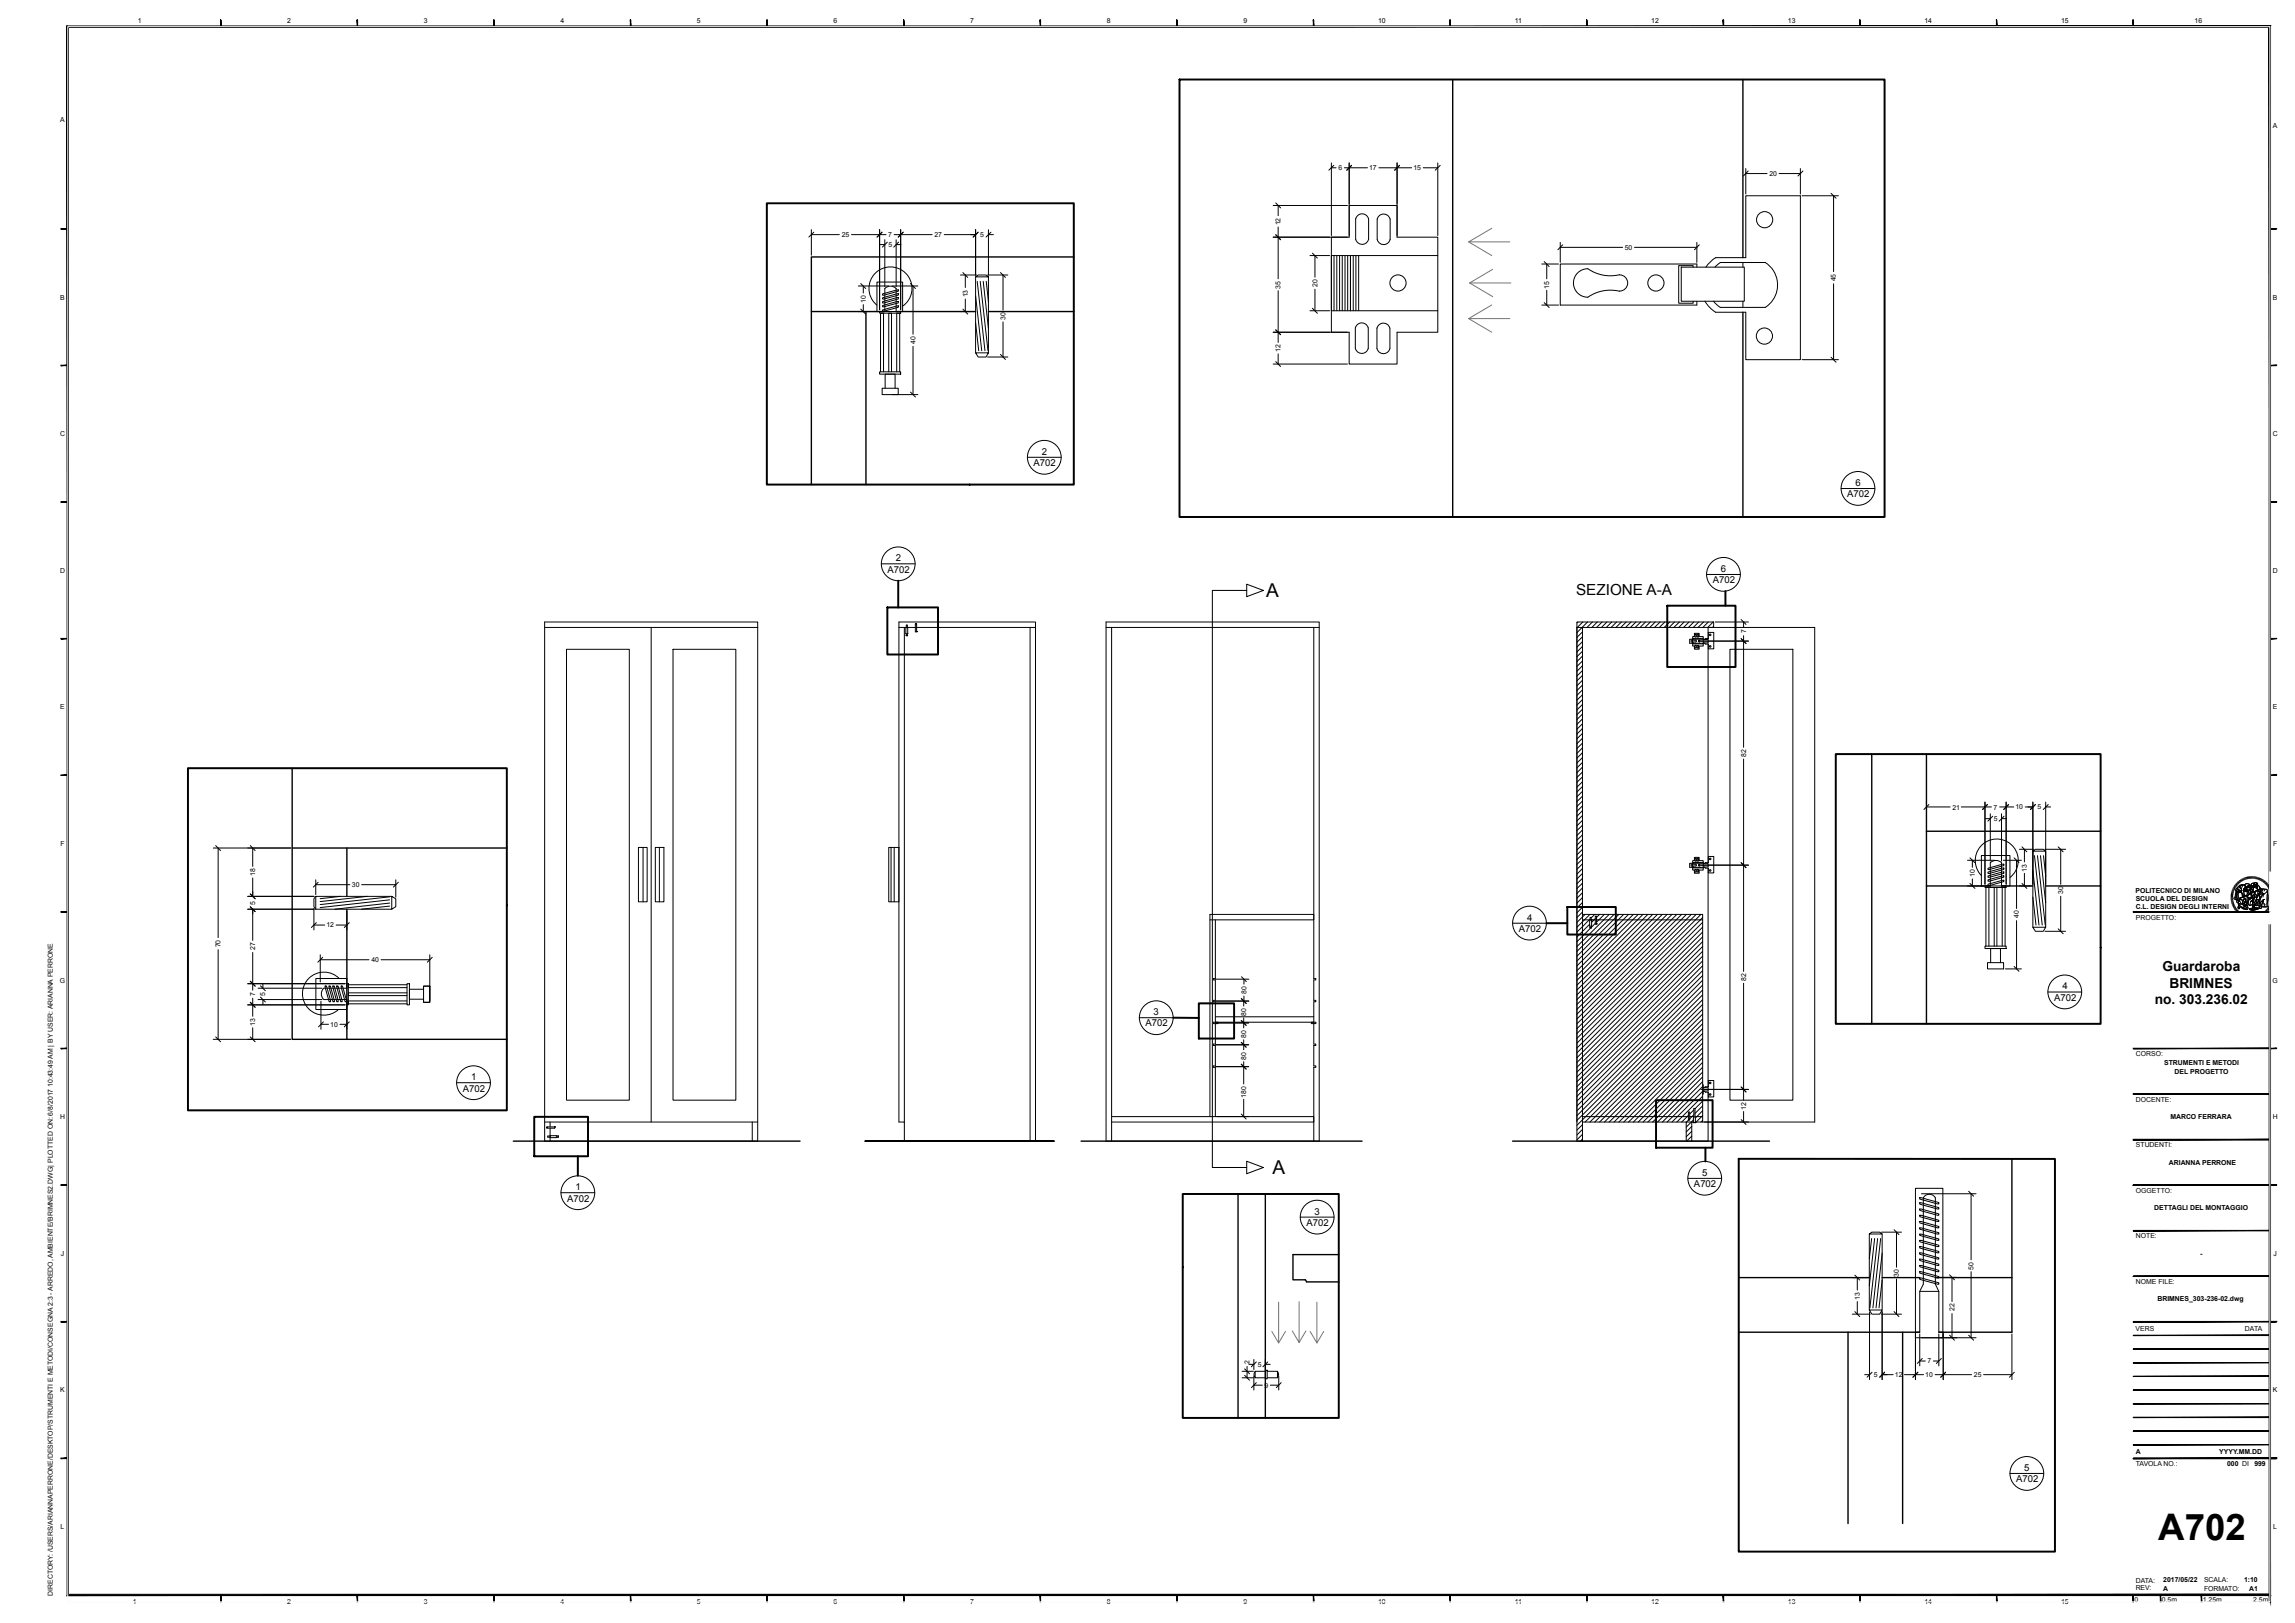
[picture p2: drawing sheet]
<svg xmlns="http://www.w3.org/2000/svg" width="840mm" height="594mm" viewBox="0 0 840 594" stroke-linecap="round" stroke-linejoin="round" font-family="sans-serif">
<defs><g id="words">
<text font-size="13.4" x="789.9" y="563.5">A702</text>
<g font-size="7">
<text x="463.4" y="218.3">A</text>
<text x="465.8" y="429.5">A</text>
</g>
<text font-size="5.6" x="576.9" y="217.7">SEZIONE A-A</text>
<g font-size="5">
<text x="791.5" y="355.5">Guardaroba</text>
<text x="794" y="361.5">BRIMNES</text>
<text x="788.7" y="367.5">no. 303.236.02</text>
</g>
<g font-size="3.5">
<text x="381.3" y="166.4">2</text>
<text x="378.3" y="170.6">A702</text>
<text x="679.1" y="177.9">6</text>
<text x="676.1" y="182">A702</text>
<text x="324.8" y="209.6">A702</text>
<text x="327.9" y="205.4">2</text>
<text x="629.9" y="209.3">6</text>
<text x="626.9" y="213.5">A702</text>
<text x="555.9" y="341.1">A702</text>
<text x="558.9" y="336.9">4</text>
<text x="754.9" y="362.1">4</text>
<text x="422.2" y="371.5">3</text>
<text x="751.8" y="366.3">A702</text>
<text x="419.2" y="375.7">A702</text>
<text x="172.5" y="395.3">1</text>
<text x="169.4" y="399.5">A702</text>
<text x="623" y="430.3">5</text>
<text x="210.7" y="435.6">1</text>
<text x="620" y="434.5">A702</text>
<text x="207.6" y="439.7">A702</text>
<text x="478.2" y="448.7">A702</text>
<text x="481.2" y="444.5">3</text>
<text x="740.9" y="538.3">5</text>
<text x="737.9" y="542.5">A702</text>
</g>
<g font-size="2.5">
<text x="50.5" y="8.6">1</text>
<text x="105.1" y="8.6">2</text>
<text x="155.1" y="8.6">3</text>
<text x="205.1" y="8.6">4</text>
<text x="255.1" y="8.6">5</text>
<text x="305.1" y="8.6">6</text>
<text x="355.1" y="8.6">7</text>
<text x="405.1" y="8.6">8</text>
<text x="455.1" y="8.6">9</text>
<text x="504.4" y="8.6">10</text>
<text x="554.5" y="8.6">11</text>
<text x="604.4" y="8.6">12</text>
<text x="654.4" y="8.6">13</text>
<text x="704.4" y="8.6">14</text>
<text x="754.4" y="8.6">15</text>
<text x="803.3" y="8.6">16</text>
<text x="22.1" y="44.7">A</text>
<text x="831.9" y="47">A</text>
<text x="489.9" y="62.3">6</text>
<text x="501.1" y="62.3">17</text>
<text x="517.3" y="62.3">15</text>
<text x="647.6" y="64.4">20</text>
<text x="468.7" y="82.5" transform="rotate(-90 468.7 82.5)">12</text>
<text x="308.1" y="86.8">25</text>
<text x="325.1" y="86.8">7</text>
<text x="342" y="86.8">27</text>
<text x="358.7" y="86.8">5</text>
<text x="325.2" y="90.4">5</text>
<text x="594.7" y="91.4">50</text>
<text x="468.7" y="105.6" transform="rotate(-90 468.7 105.6)">35</text>
<text x="482.2" y="105" transform="rotate(-90 482.2 105)">20</text>
<text x="567" y="105.6" transform="rotate(-90 567 105.6)">15</text>
<text x="672" y="103" transform="rotate(-90 672 103)">45</text>
<text x="22.1" y="109.7">B</text>
<text x="316.9" y="110.8" transform="rotate(-90 316.9 110.8)">10</text>
<text x="354.2" y="108.8" transform="rotate(-90 354.2 108.8)">13</text>
<text x="831.9" y="109.7">B</text>
<text x="368" y="117" transform="rotate(-90 368 117)">30</text>
<text x="335.1" y="125.9" transform="rotate(-90 335.1 125.9)">40</text>
<text x="468.7" y="128.9" transform="rotate(-90 468.7 128.9)">12</text>
<text x="22" y="159.7">C</text>
<text x="831.8" y="159.7">C</text>
<text x="22" y="209.7">D</text>
<text x="831.8" y="209.7">D</text>
<text x="639.1" y="231.8" transform="rotate(-90 639.1 231.8)">7</text>
<text x="22.1" y="259.7">E</text>
<text x="831.9" y="259.7">E</text>
<text x="639.1" y="277.1" transform="rotate(-90 639.1 277.1)">82</text>
<text x="714.6" y="296.3">21</text>
<text x="729.7" y="296.3">7</text>
<text x="737.7" y="296.2">10</text>
<text x="745.7" y="296.2">5</text>
<text x="729.8" y="300.5">5</text>
<text x="22.1" y="309.6">F</text>
<text x="832" y="309.6">F</text>
<text x="93.4" y="320.7" transform="rotate(-90 93.4 320.7)">18</text>
<text x="722.8" y="321" transform="rotate(-90 722.8 321)">10</text>
<text x="741.8" y="319" transform="rotate(-90 741.8 319)">13</text>
<text x="128.8" y="324.7">30</text>
<text x="755.1" y="327.3" transform="rotate(-90 755.1 327.3)">30</text>
<text x="781.6" y="326.7">POLITECNICO DI MILANO</text>
<text x="781.7" y="329.7">SCUOLA DEL DESIGN</text>
<text x="93.4" y="331.1" transform="rotate(-90 93.4 331.1)">5</text>
<text x="781.7" y="332.7">C.L. DESIGN DEGLI INTERNI</text>
<text x="119.5" y="339.4">12</text>
<text x="739" y="336.1" transform="rotate(-90 739 336.1)">40</text>
<text x="781.8" y="336.5">PROGETTO:</text>
<text x="80.7" y="346.8" transform="rotate(-90 80.7 346.8)">70</text>
<text x="93.4" y="347.7" transform="rotate(-90 93.4 347.7)">27</text>
<text x="135.9" y="352.1">40</text>
<text x="21.9" y="359.6">G</text>
<text x="639.1" y="359.1" transform="rotate(-90 639.1 359.1)">82</text>
<text x="831.8" y="359.6">G</text>
<text x="93.4" y="364.6" transform="rotate(-90 93.4 364.6)">7</text>
<text x="97.1" y="364.5" transform="rotate(-90 97.1 364.5)">5</text>
<text x="456.2" y="363.8" transform="rotate(-90 456.2 363.8)">80</text>
<text x="456.1" y="371.8" transform="rotate(-90 456.1 371.8)">80</text>
<text x="93.4" y="375.6" transform="rotate(-90 93.4 375.6)">13</text>
<text x="120.9" y="375.8">10</text>
<text x="456.1" y="379.8" transform="rotate(-90 456.1 379.8)">80</text>
<text x="456.1" y="387.8" transform="rotate(-90 456.1 387.8)">80</text>
<text x="781.8" y="386.5">CORSO:</text>
<text x="792.1" y="390">STRUMENTI E METODI</text>
<text x="796" y="393">DEL PROGETTO</text>
<text x="456.1" y="401.7" transform="rotate(-90 456.1 401.7)">180</text>
<text x="639.1" y="406.2" transform="rotate(-90 639.1 406.2)">12</text>
<text x="781.8" y="403.2">DOCENTE:</text>
<text x="22" y="409.6">H</text>
<text x="794.4" y="409.6">MARCO FERRARA</text>
<text x="831.8" y="409.6">H</text>
<text x="781.8" y="419.8">STUDENTI:</text>
<text x="793.8" y="426.3">ARIANNA PERRONE</text>
<text x="781.8" y="436.5">OGGETTO:</text>
<text x="788.5" y="442.7">DETTAGLI DEL MONTAGGIO</text>
<text x="781.8" y="453.2">NOTE:</text>
<text x="22.3" y="459.6">J</text>
<text x="805.3" y="459.6">-</text>
<text x="832.1" y="459.6">J</text>
<text x="695" y="467.3" transform="rotate(-90 695 467.3)">30</text>
<text x="722.3" y="464.6" transform="rotate(-90 722.3 464.6)">50</text>
<text x="781.8" y="469.8">NOME FILE:</text>
<text x="680.7" y="475.7" transform="rotate(-90 680.7 475.7)">13</text>
<text x="715.3" y="479.9" transform="rotate(-90 715.3 479.9)">22</text>
<text x="789.6" y="476.1">BRIMNES_303-236-02.dwg</text>
<text x="781.6" y="487.2">VERS</text>
<text x="821.7" y="487.2">DATA</text>
<text x="457.3" y="499.2" transform="rotate(-90 457.3 499.2)">2</text>
<text x="460.3" y="500.2">5</text>
<text x="685.9" y="504">5</text>
<text x="704.7" y="504">10</text>
<text x="705.5" y="499">7</text>
<text x="722.5" y="504">25</text>
<text x="22.1" y="509.6">K</text>
<text x="462.8" y="507.9">9</text>
<text x="693.5" y="504">12</text>
<text x="831.9" y="509.6">K</text>
<text x="781.8" y="532.2">A</text>
<text x="812.3" y="532.2">YYYY.MM.DD</text>
<text x="781.8" y="536.6">TAVOLA NO.:</text>
<text x="815.2" y="536.6">000 DI</text>
<text x="825.1" y="536.6">999</text>
<text x="22.2" y="559.6">L</text>
<text x="832.1" y="559.6">L</text>
<text x="781.8" y="579.2">DATA:</text>
<text x="791.8" y="579.1">2017/05/22</text>
<text x="806.7" y="579.1">SCALA:</text>
<text x="821.4" y="579.1">1:10</text>
<text x="19.3" y="584" transform="rotate(-90 19.3 584)">DIRECTORY: /USERS/ARIANNAPERRONE/DESKTOP/STRUMENTI E METODI/CONSEGNA 2:3 - ARREDO, AMBIENTE/BRIMNES2.DWG| PLOTTED ON: 6/8/2017 10:43:49 AM | BY USER: ARIANNA PERRONE</text>
<text x="48.6" y="587.1">1</text>
<text x="105.1" y="587.1">2</text>
<text x="155.1" y="587.1">3</text>
<text x="205.1" y="587.1">4</text>
<text x="255.1" y="587.1">5</text>
<text x="305.1" y="587.1">6</text>
<text x="355.1" y="587.1">7</text>
<text x="405.1" y="587.1">8</text>
<text x="455.1" y="587.1">9</text>
<text x="504.4" y="587.1">10</text>
<text x="554.5" y="587.1">11</text>
<text x="604.4" y="587.1">12</text>
<text x="654.4" y="587.1">13</text>
<text x="704.4" y="587.1">14</text>
<text x="754.4" y="587.1">15</text>
<text x="781.3" y="586.3">0</text>
<text x="781.7" y="582.1">REV:</text>
<text x="791.3" y="586.3">0.5m</text>
<text x="791.8" y="582.1">A</text>
<text x="806.3" y="586.3">1.25m</text>
<text x="806.7" y="582.1">FORMATO:</text>
<text x="823.2" y="582.1">A1</text>
<text x="824.7" y="586.3">2.5m</text>
</g>
</g></defs>
<g fill="none" stroke="#000" stroke-width=".37">
<path d="M487.3 59.6v26.6M493.8 59.6v26.6M511.3 59.6v26.6M526.2 59.6v26.6M466 75.2h27.2M466.9 74.3l1.8 1.8M467.8 75.2v3.7M487.3 61.4h1.7M488.2 60.5l-1.8 1.8M492 61.4h8.5M493.8 75.2h17.5v11.6h14.9v34.8h-14.9v11.6h-17.5v-11.6h-6.5v-34.8h6.5zM494.7 60.5l-1.8 1.8"/>
<path d="M497 78.8a2.41 2.41 0 0 1 3.9 1.3v7.5a2.43 2.43 0 0 1-2.3 1.8 2.43 2.43 0 0 1-2.4-1.8v-7.5zM504.7 61.4h12M512.3 60.5l-1.8 1.8M520.9 61.4h5.3M527.1 60.5l-1.8 1.8M639 61.7v9.3M639 63.5h7.8M639.9 62.6l-1.8 1.8M651.2 63.5h7.8M659 61.7v9.3M659.6 71.6h13.3M659.9 62.6l-1.8 1.8"/>
<path d="M670.2 70.8l1.8 1.7M671.1 71.6v27.8M297 84.1v9.3M297 85.9h10.2M297.9 85l-1.9 1.8M311.7 85.9h12.6M321.9 84.1v29.3M322.1 89.5h1.7M322.8 85l-1.8 1.8M323.8 87.7v17.2M324.8 88.6l-1.8 1.8M327.3 85.9h13.9"/>
<path d="M328 87.7v17.2M328 89.5h1.8M328.9 88.6l-1.8 1.8M329.6 84.1v29.3M330.6 85l-1.8 1.8M345.6 85.9h11.5M352.4 99.8l1.8 1.7M357.1 84.1v16.6M358 85l-1.8 1.8M361.8 85.9h1.8M361.8 84.1v16.6M362.7 85l-1.8 1.8"/>
<path d="M366.2 99.8l1.8 1.7M466 86.8h27.2M466.9 85.9l1.8 1.8M467.8 83.1v18.9M479.5 93.5h7.2M480.4 92.6l1.8 1.9M481.3 93.5v8M488.3 93.5v20.2M489.3 93.5v20.2M490.3 93.5v20.2M491.3 93.5v20.2M492.3 93.5v20.2"/>
<path d="M493.3 93.5v20.2M495.3 93.5v20.2M496.3 93.5v20.2M497.3 93.5v20.2M508.8 80.2a2.41 2.41 0 0 0-2.4-1.9 2.41 2.41 0 0 0-2.3 1.9v7.5a2.43 2.43 0 0 0 2.3 1.8 2.43 2.43 0 0 0 2.4-1.8M508.8 80.2v7.5M526.2 93.5h-38.9v20.2h38.9M564.3 96.6h6.1M565.2 95.7l1.8 1.9M566.1 96.6v5.4M571.1 88.7v7.3M571.1 90.5h22.8"/>
<path d="M572 89.6l-1.8 1.8M581.1 98.4a5.2 5.2 0 0 0-5.2 5.2 5.2 5.2 0 0 0 5.2 5.2 14.7 14.7 0 0 1 11.7-2.2M581.1 98.3a14.7 14.7 0 0 0 11.7 2.3 2.96 2.96 0 0 1 3 3 2.96 2.96 0 0 1-3 2.9M598.3 90.5h22.8M615.4 97.8h23v12.5h-23zM619.7 97.8v-.6h-5.3v13.8h5.3v-.7M621.1 97.8v-1.2h-50v15.1h50v-1.4M621.1 88.7v7.3M622 89.6l-1.8 1.8M624.4 97.8l1.3-1.7 2.2-1.8h11.1v-22.7h20v60h-20v-17.3h-11.1a12.3 12.3 0 0 1-3.9-4.1M627.7 97.8l2-1.7h16.4a9.7 9.7 0 0 1 0 16.4M637.9 96.1v1.7"/>
<path d="M314.2 104.7h11M314.2 114h7.1M315 103.8l1.9 1.8M315 113.1l1.9 1.9M316 104.7v2.6M316 111.5v2.5M321 111.7a7.9 7.9 0 0 1-.7-11.7 7.9 7.9 0 0 1 11.7 .5 7.9 7.9 0 0 1-1.6 11.6M321 103.2h9.4v10.8h-9.4zM321.9 114h7.7v.6h-7.7zM323 113.4l5.8-1.4v.5l-5.3 1.4h-.5zM323 111.8l5.8-1.5v.5l-5.3 1.5h-.5zM323 110.4l5.8-1.5v.5l-5.3 1.5h-.5z"/>
<path d="M323 109l5.8-1.5v.5l-5.3 1.5h-.5zM323 107.5l5.8-1.4v.5l-5.3 1.5h-.5zM326.5 104.7h9.5M328 105.6a2.84 2.84 0 0 0-4.1 0l-.1 8.4M328 105.6v8.4M333.2 103.8l1.9 1.8M334.2 104.7v17.6M351.5 114h5M351.5 100.6h5.9M352.4 113.1l1.8 1.9M353.3 100.6v4.6M353.3 109.5v4.5"/>
<path d="M357.1 108.3l2.2 20.1M357.1 118.1l1.1 10.3M357.1 101.3v27.8M357.7 103l2.8 25.4M358.8 103l2.8 25.4M359.9 103l1.9 17.2M361 103l.8 7.4M361.5 100.6h7.4M361.8 101.3l-.9-.7h-2.9l-.9 .7h4.7v27.8l-.9 1.6h-2.9l-.9-1.6h4.7M367.1 100.6v12.9M367.1 117.8v12.9M467.8 106.4v18.9"/>
<path d="M479.5 113.7h7.2M480.4 112.8l1.8 1.9M481.3 105.9v7.8M494.3 113.7v-20.2v20.2M496.1 120v7.5M500.8 120v7.5a2.41 2.41 0 0 1-2.4 1.9 2.41 2.41 0 0 1-2.3-1.9M564.3 111.7h6.1M565.2 110.8l1.8 1.7M566.1 106.2v5.5M627.2 110.2l2.5 2.3M629.7 112.5h16.4M637.9 110.3v2.2"/>
<path d="M671.1 103.9v27.7M321.9 136.1h7.7v.8h-7.7zM322.3 136.1v-21.5h1.1v21.5M325.3 136.1v-21.5h1v21.5M328.2 136.1v-21.5h1.1v21.5M334.2 126.8v17.6M361.5 130.7h7.4M361.7 129.1v.2M366.2 129.7l1.8 1.9M466 121.6h27.2M466 133.2h27.2M466.9 120.7l1.8 1.8"/>
<path d="M466.9 132.4l1.8 1.7M467.8 129.5v3.7M500.8 120a2.41 2.41 0 0 0-2.4-1.8 2.41 2.41 0 0 0-2.3 1.8M508.7 120.1a2.41 2.41 0 0 0-2.4-1.8 2.41 2.41 0 0 0-2.3 1.8v7.5M508.7 127.6a2.41 2.41 0 0 1-2.4 1.8 2.41 2.41 0 0 1-2.3-1.8M508.7 120.1v7.5M659.6 131.6h13.3M670.2 130.7l1.8 1.9M322.9 142.1h5.9v2.3h-5.9zM324 142.1v-5.2h3.6v5.2M326.5 144.4h9.5M333.2 143.5l1.9 1.8"/>
<path d="M376 167.4h12.4M673.9 178.8h12.3M322.6 206.4h12.3M456.3 216.1h-12.6v211.2h12.6M456.3 213.8l6.1 2.3-6.1 2.3zM624.6 210.2h12.4M199.3 227.6h78v190h-78zM199.3 229.6h78M207.3 237.6h23v165.1h-23zM238.3 229.6v181.1M246.3 237.6h23v165.1h-23zM329 227.6h50v190h-48v-6.9h-2z"/>
<path d="M329 229.6h2.7M331 229.6v181.1M331.6 229.7h.6v3h-.6zM331.7 228.8h.4M331.7 229.6l-.1 .1M331.7 228.8v.8M332.1 229.6l.2 .1M332.1 229.6h2.9M332.1 228.8v.8M335 228.4l.1 2.9 .4-.1v-2.8h-.5h.5M335.5 229.6h43.5M335.5 231.2h.1"/>
<path d="M377 229.6v188M404.8 227.6h78.1v190h-78.1zM404.8 229.6h78.1M406.9 229.6v188M480.9 229.6v128.6l.7 .1-.1 .3h-.6v7.5h.7M577.6 227.6l-.4 .4M579.2 236.6l-2 2M579.2 231.3l-2 2M579.2 233.1l-2 2M579.2 234.8l-2 2M579.2 238.4l-2 1.9M579.2 229.6v188"/>
<path d="M579.3 227.6l-2.1 2.2M581.1 227.6l-3.9 3.9M582.8 227.6l-1.9 2M584.6 227.6l-2 2M586.4 227.6l-2 2M588.1 227.6l-2 2M589.9 227.6l-2 2M591.7 227.6l-2 2M593.5 227.6l-2.1 2M595.2 227.6l-2 2M597 227.6l-2 2M598.8 227.6l-2 2"/>
<path d="M600.5 227.6l-2 2M602.3 227.6l-2 2M604.1 227.6l-2 2M605.8 227.6l-2 2M607.6 227.6l-2 2M609.3 227.6l-1.9 2M611.1 227.6l-2 2M612.9 227.6l-2 2M614.7 227.6l-2.1 2M616.4 227.6l-2 2M618.2 227.6l-2 2M618.4 234h6.8v1.3l-6.8 .1z"/>
<path d="M619.5 234.1l-.5 .3 .2 .7 1.4-.1M619.5 234.1l1.3 .3 .1 .4-.3 .1M620 227.6l-2 2M620.2 231.8h1.7v1.2h1.5v3.5h-1.5v1.1h-1.7v-1.1h-.7v-3.5h.7zM620.4 236.3v.7M620.4 236.3h.5v.7M620.9 232.3l-.4-.1-.1 .8h.5M620.9 237h-.5M620.9 232.3v.7M621.2 236.3v.8l.3 .1 .2-.9M621.2 236.3h.5M621.3 232.2l.4 .1-.2 .9-.3-.1z"/>
<path d="M621.7 227.6l-1.9 2M622.6 234.6h17.4M623.4 233.7h-3.9v1.9h3.9M623.5 227.6l-2 2M624.2 233.7h1.1v-2.2h2v6h-2v-1.8h-1.1l-.4-.4M624.2 233.8l-.4 .3M625.2 229.6v4.1M625.2 235.7v80M625.3 227.6l-2 2M627 227.6l-1.9 2M627.2 229.6v-2h-50v190h48v-17.9M627.2 229.3l-.4 .3"/>
<path d="M627.8 227.6h12.2M633.2 237.6h23v165.1h-23zM637.3 233.7l1.8 1.8M637.3 226.8l1.8 1.7M638.2 227.6v2M638.2 232.6v40.9M579.2 259.6l-2 2M579.2 243.6l-2 2.1M579.2 250.7l-2 2.1M579.2 240.1l-2 2M579.2 241.9l-2 2M579.2 245.4l-2 2"/>
<path d="M579.2 247.2l-2 2M579.2 249l-2 2M579.2 252.5l-2 2M579.2 254.3l-2 2M579.2 256.1l-2 1.9M579.2 257.8l-2 2M579.2 266.6l-2 2.1M579.2 261.3l-2 2M579.2 263.1l-2 2M579.2 264.9l-2 2M579.2 268.4l-2 2M579.2 270.2l-2 2"/>
<path d="M579.2 272l-2 2M579.2 273.7l-2 2M579.2 275.5l-2 2M579.2 277.3l-2 2M579.2 279l-2 2M638.2 277.8v77.7M579.2 280.8l-2 2M579.2 282.6l-2 1.9M579.2 284.3l-2 2M579.2 286.1l-2 2M579.2 287.8l-2 2.1M579.2 289.6l-2 2"/>
<path d="M579.2 291.4l-2 2M579.2 293.2l-2 2M579.2 295l-2 1.9M579.2 296.7l-2 2M579.2 298.5l-2 2M705.1 293.6v1.1M705.1 295.3h8.7M706 294.4l-1.8 1.9M717.8 295.3h11.1M726.5 293.6v30M726.7 299.6h1.8M727.4 294.4l-1.8 1.9"/>
<path d="M728.5 297.8v17.4M729.4 298.7l-1.8 1.8M731.9 295.3h5.2M732.6 297.8v17.4M732.6 299.6h1.8M733.5 298.7l-1.8 1.8M734.3 293.6v30M735.2 294.4l-1.8 1.9M741.3 295.3h2.8M744.1 293.6v45.8M745 294.4l-1.8 1.9M748.7 295.3h1.9"/>
<path d="M748.7 293.6v30M749.7 294.4l-1.8 1.9M78.1 310.4h28.2M79 309.5l1.7 1.8M79.8 310.4v32.8M91.6 309.5l1.8 1.8M92.5 310.4v6.7M233.7 310.2h3.2v19.9h-3.2zM235.4 310.2v19.9M239.9 310.2h3.1v19.9h-3.1zM241.3 310.2v19.9M325.3 310.2h3.7v19.9h-3.7z"/>
<path d="M326.1 310.2v19.9M327.3 310.2v19.9M579.2 300.2l-2 2M579.2 302l-2 2M579.2 303.8l-2 2M579.2 305.5l-2 2M579.2 307.3l-2 2M579.2 309.1l-2 2M579.2 310.8l-2 2.1M579.2 312.6l-2 2M579.2 314.4l-2 2M579.2 316.2l-2 2"/>
<path d="M579.2 317.9l-2 2M579.2 319.7l-2 2M618.4 316l6.8 .1v1.2l-6.8 .1zM619.5 316.1l1.3 .3 .1 .4-1.7 .3-.2-.7 .5-.3M620.2 313.8h1.7v1.2h1.5v3.5h-1.5v1.1h-1.7v-1.1h-.7v-3.5h.7zM620.4 318.3v.7M620.4 318.3h.5M620.9 314.3h-.5v.8l.5-.1M620.9 318.3v.8h-.5M620.9 314.3v.8M621.2 318.3v.8l.3 .1 .2-.9M621.2 318.3h.5"/>
<path d="M621.3 314.2l.4 .1-.2 .9-.3-.1zM622.6 316.6h17.4M623.4 315.7h-3.9v1.9h3.9M624.2 315.7h1.1v-2.2h2v6h-2v-1.8h-1.1l-.4-.4M624.2 315.8l-.4 .3M625.2 317.7v80M637.3 315.7l1.8 1.9M720.1 314.9h9.8M721 314l1.8 1.7M721.9 314.9v2.5M725.2 313.1h10.5v11.2h-10.5zM727.6 319.2l5.8-1.5v.5l-5.3 1.5h-.5z"/>
<path d="M727.6 317.8l5.8-1.5v.5l-5.3 1.4h-.5zM728.5 315.8a2.86 2.86 0 0 1 4.1 0v8.5h1.7v.5h-7.8v-.5h2zM733.2 314.9h6.7M737.2 314l1.8 1.7M738.1 314.9v17.6M739.1 310.8h5.2M740.1 309.9l1.7 1.9M741 310.8v4.6M741 319.6v4.7M744.1 318.5l2.2 20.1M744.6 313.2l2.9 25.4M745.7 313.2l2.9 25.4"/>
<path d="M746.8 313.2l1.9 17.2M747.9 313.2l.8 7.5M748.5 310.8h7.5M748.7 311.5l-.8-.7h-2.9l-.9 .7h4.6v27.9l-.8 1.4h-2.9l-.9-1.4h4.6M753.3 309.9l1.8 1.9M754.3 310.8v12.9M90.7 332.8h24.2M90.7 328.1h24.2M91.6 331.9l1.8 1.8M91.6 327.2l1.8 1.8M92.5 321.3v6.8M92.5 332.8v11.4"/>
<path d="M114.9 332.5v7.8M114.9 338.6h3.9M115.6 328.1l-.7 .9v2.8l.7 1M115.6 332.8h27.8M115.6 322v5.4M115.6 323.8h12.5M115.8 337.7l-1.8 1.7M116.5 322.9l-1.8 1.8M123 338.6h4M124.7 328.1l-7.5 .8M127 333.4v6.9M127.8 337.7l-1.8 1.7"/>
<path d="M132.4 323.8h12.5M134.5 328.1l-17.3 1.9M142.6 328.2l-25.4 2.9M142.6 329.3l-25.4 2.9M142.6 330.5l-20 2.3M142.6 331.6l-10.3 1.2M143.4 328.1v4.7l1.5-1v-2.8l-1.5-.9h-27.8v4.7M143.4 328.1h.1M144.9 322v6.4M145.8 322.9l-1.8 1.8M442.8 336.7h38.1v-2h-38.1v74M444.8 336.7v21.5l-.8 .1 .1 .3h.7v7.5h-.7"/>
<path d="M553.6 337.9h12.4M579.2 334.7h44v76M579.2 321.5l-2 1.9M579.2 323.2l-2 2M579.2 325l-2 2M579.2 326.7l-2 2M579.2 328.5l-2 2M579.2 330.3l-2 2M579.2 332l-2 2.1M579.2 333.8l-2 2M579.2 336.7h2.8M579.9 336.7l-2.7 2.7"/>
<path d="M580.1 334.7l-2.9 2.9M581.6 336.7l-4.4 4.4M581.8 338.3l-4.6 4.6M581.8 336.7h.7v3h-.6zM581.9 334.7l-2 2M582 336.7h-.2M582 336.4l-.3 .3M582 335.8v.9M582 335.8h.4v.9M582.2 339.7l-5 5M582.4 336.7h.1M582.4 336.7h1.5"/>
<path d="M582.5 336.7h.1M583.7 334.7l-1.3 1.2M583.9 335.4l.1 2.9 .4-.2v-2.7h-.5h.5M583.9 336.2l-1.4 1.3M583.9 337.9l-1.5 1.5M584.4 336.7h38.8M584.4 338.1h.1M584.4 338.1v.1M585.5 334.7l-1.1 1M587.2 334.7l-2.8 2.8M589 334.7l-11.8 11.7M590.8 334.7l-13.6 13.5"/>
<path d="M592.5 334.7l-15.3 15.3M594.3 334.7l-17.1 17M596.1 334.7l-18.9 18.8M597.8 334.7l-20.6 20.6M599.6 334.7l-22.4 22.4M601.3 334.7l-24.1 24.1M603.1 334.7l-25.9 25.9M604.9 334.7l-27.7 27.7M606.7 334.7l-29.5 29.4M608.4 334.7l-31.2 31.2M610.2 334.7l-33 32.9M612 334.7l-34.8 34.7"/>
<path d="M613.7 334.7l-36.5 36.5M615.5 334.7l-38.3 38.2M617.3 334.7l-40.1 40M619 334.7l-41.8 41.8M620.8 334.7l-43.6 43.6M622.6 334.7l-45.4 45.3M623.2 335.8l-46 46M623.2 337.5l-46 46.1M623.2 339.3l-46 46M720.1 324.3h5.8M721 323.3l1.8 1.8M721.9 321.7v2.6"/>
<path d="M725.2 320.4a7.9 7.9 0 0 1 .4-11.3 7.9 7.9 0 0 1 11.3 .8 7.9 7.9 0 0 1-1.2 11.3M727.6 323.6l5.8-1.4v.4l-5.3 1.5h-.5zM727.6 322l5.8-1.4v.4l-5.3 1.5h-.5zM727.6 320.6l5.8-1.5v.5l-5.3 1.5h-.5zM738.1 337v17.6M739.1 324.3h4.4M740.1 323.3l1.7 1.8M744.1 328.3l1.1 10.3M748.7 339.4v.1M753.3 340l1.8 1.7M754.3 328v12.8M816.6 327.7l.6 .1"/>
<path d="M816.6 328.1h.6M816.6 328.4h.6M816.6 327.3l.7 .1M816.7 327l.7 .1M816.8 326.7l.6 .1M816.9 326.3l.6 .2M816.9 325.9l.7 .3M817.1 325.6l.6 .3M817.2 325.3l.6 .3M817.2 328.7l-.6 .1M817.2 329.1h-.6M817.3 329.4l-.7 .1"/>
<path d="M817.3 329.7l-.6 .1M817.4 325l.6 .3M817.4 330.1l-.7 .1M817.5 330.3l-.7 .2M817.5 324.7l.6 .3M817.6 330.6l-.7 .3M817.7 331l-.6 .2M817.8 324.3l.5 .4M817.8 331.3l-.6 .2M817.9 324l.6 .5M818 331.6l-.6 .3M818.1 331.8l-.6 .4"/>
<path d="M818.1 323.8l.6 .4M818.3 332.1l-.6 .4M818.4 323.5l.5 .5M818.4 326.1h.7a.8 .8 0 0 0 1.3-.1v.6a1.41 1.41 0 0 1-2-.5zM818.5 326v.5M818.5 332.4l-.6 .4M818.6 323.2l.5 .5M818.6 326.5l-.7 2.6 .4 .1M818.6 332.7l-.5 .4M818.7 325.1l.4-.3a.82 .82 0 0 0 .9 1.1l.3 .1-.6 .4-.3-.2a.68 .68 0 0 1-1.1-.6zM818.8 326.7h.5l-.2 2.8-.8-.3zM818.9 326.6l-.6 2.6 .7 .3"/>
<path d="M818.9 323l.4 .4M818.9 332.9l-.6 .5M819.1 324.8l-.6 .6a.45 .45 0 0 0-.2 .5 .45 .45 0 0 0 .5 .3l.3-.1a.8 .8 0 0 0 1.3-.1M819.1 333.2l-.5 .4M819.1 330.2l.6 .6 1.2-.1M819.1 322.7l.5 .5M819.2 324.5l.6-.5 1.3-.1a.84 .84 0 0 0-1 .2 .84 .84 0 0 0 0 1.1h.3v.7a.92 .92 0 0 1-1.2-.2 .92 .92 0 0 1 0-1.2zM819.2 330.6a3.5 3.5 0 0 0 2.6 1.9l.2 .1M819.3 326.7l1.2-.1 .6 1.2-.1 .4-.5 .2a.58 .58 0 0 0-.7 .3 .58 .58 0 0 0 0 .6l-.2 .4-.5-.7zM819.3 330.5l.7 .4 .9-.2 .4 1 .2-.2 .3 .3-.2-.5 .3 .4-.1-.4 .4 .1a.94 .94 0 0 1-.5-1.4l.4 .1 .2 .7a.95 .95 0 0 1 .1 1.4 .95 .95 0 0 1-1.4 0 1.72 1.72 0 0 1-1.7-1.7zM819.3 333.4l-.5 .5M819.3 326.7l-.2 2.7"/>
<path d="M819.4 331.2l1.9 1.1a.86 .86 0 0 0 1.3-.5 .64 .64 0 0 1 0 1 .64 .64 0 0 1-.9 0l-1.1-.5a.56 .56 0 0 0-.5-.4 .56 .56 0 0 0-.6 .4l.2 .2-.3 .1-.3-.4zM819.4 331.2l-.3 .9 .2 .5 .4-.1-.3-.3a1.04 1.04 0 0 1 1.6 .4l.2 .1a1.15 1.15 0 0 0 1.6-.2l-.2-.7M819.4 322.5l.4 .5M819.5 333.6l-.4 .5M819.6 329.7l-.8-.2-.1 .8a.9 .9 0 0 1 1.6 .2M819.7 322.3l.4 .5M819.8 333.8l-.4 .6M819.8 328.7l1.2-.5 .4 .2 .2-.5 1 .2a1.07 1.07 0 0 1 .4 1.4 1.07 1.07 0 0 1-1.3 .5l.4-.6a.56 .56 0 0 0-.5-.4 .56 .56 0 0 0-.5 .3l-.2 .4-.6-.7-.5 .1zM819.8 329.3l.5-.3a.99 .99 0 0 1 .7 .9 .99 .99 0 0 1-.5 1l-1.3-.4-.1-.4 .6-.2zM820 322.1l.3 .5M820 324.2a.91 .91 0 0 1 1.2-.3 .91 .91 0 0 1 .5 1l-.1 .2a2.02 2.02 0 0 0 .4 2.8l-.5 .1-.1 .4-.4-.1-.6-2.1v-1l-.6-.5zM820 334l-.4 .6"/>
<path d="M820.2 329l.7 .7M820.2 329.1l-.5 .4v.4M820.3 321.9l.3 .6M820.3 334.2l-.4 .6M820.5 326.6h-1.6a.85 .85 0 0 0-.8 1.3l-.5 .8 .3 .4M820.6 327l.2 1.3M820.6 321.7l.3 .6M820.6 334.4l-.4 .6M820.8 324.2a2.95 2.95 0 0 0-.1 3l.4 1.2 .9-.5a1.22 1.22 0 0 1-.8-1.7l.1-.9a.76 .76 0 0 0 .5-1 .76 .76 0 0 0-1-.4 1.25 1.25 0 0 0-1.4 .3 1.25 1.25 0 0 0-.2 1.4l1.1 .4M820.8 334.6l-.3 .6M820.9 321.5l.3 .6M821 328.2l-.5 .2a.46 .46 0 0 0-.6 .2 .46 .46 0 0 0 .1 .6"/>
<path d="M821.1 323.9a.84 .84 0 0 0-1 .2 .84 .84 0 0 0 0 1.1h.3M821.1 334.7l-.3 .6M821.2 321.4l.3 .6M821.3 329l.8 .2-.2 .4a.86 .86 0 0 0-.4 .8 .86 .86 0 0 0 .5 .8l.2 .2-.4-.1 .1 .4-.3-.4 .2 .5-.3-.3-.2 .2 .1-.2a1.72 1.72 0 0 1-.1-2.5zM821.3 329l.8 .2-.2 .4a.86 .86 0 0 0-.4 .8 .86 .86 0 0 0 .5 .8l.2 .2-.4-.1 .1 .4-.3-.4 .2 .5-.3-.3-.2 .2v-.3a1.85 1.85 0 0 1 0-2.4zM821.4 325.7a.57 .57 0 0 1 1 0l-.4 .2 .2 .4-.6-.1zM821.4 325.2l.9-.4-.1 .6-1.1 .5zM821.4 325.7l.2 .5 .6 .1M821.4 334.8l-.2 .7M821.5 324a1.11 1.11 0 0 1 1.1-.6 1.11 1.11 0 0 1 .9 .8l-.1 .1a.47 .47 0 0 0-.5-.3 .47 .47 0 0 0-.4 .4l-.7-.1M821.6 321.2l.2 .7M821.6 323.7l1.2-.2a.43 .43 0 0 1 .6 .1 .43 .43 0 0 1-.1 .6l-.4-.1a.67 .67 0 0 1-.8 .3 .67 .67 0 0 1-.5-.7z"/>
<path d="M821.7 335l-.2 .6M821.8 324.3l.6 .2 .6-.5 .3 .2-.2 .6-.4 .2-.5-.2-.5 .2zM821.9 321.2l.2 .6M822 327.9l.6 .2 .4 .5a.76 .76 0 0 1-.3 1.2M822 335.1l-.2 .6M822.1 325.8h.9l-.5 .6-.4-.1zM822.1 330.2l.3 1a.79 .79 0 0 1 .1 .9 .79 .79 0 0 1-.9 .3M822.1 325.4l.3 .3M822.2 325.2l-1.1 .7M822.2 328.7l-.8 .2M822.2 321l.2 .7M822.3 324.8l-.4 .6"/>
<path d="M822.4 328.4l.7 .5M822.4 335.2l-.2 .6M822.5 325.7l.5 .1-.3 .5-.6-.1a.32 .32 0 0 1 0-.4 .32 .32 0 0 1 .4 0l-.2 .1M822.5 328.9a.7 .7 0 0 1 .2 .9 .7 .7 0 0 1-1 .2M822.6 330.7l.8 .7M822.6 328.1a.94 .94 0 0 1 .7-.8 .94 .94 0 0 1 1 .4l.1 .6-1.4 .4M822.6 321l.1 .6M822.7 335.3l-.2 .6M822.7 327.7l.5-.4 .6 .1 .7 .8-1.5 .6-.5-.8zM822.7 324.8h.1M822.9 326.7l-.4 .4-.1 .9M822.9 324.4l.1 .1"/>
<path d="M822.9 330.1v.9M822.9 320.9l.1 .6M823 324.4l-.1 .1M823 328.7l1-.4a.55 .55 0 0 1-.3 .7 .55 .55 0 0 1-.7-.3zM823 335.3l-.1 .7M823 328.7l.6 .4 .9-.9-.8-.8h-.6l-.7 .6 .2-1.1 .3-.2 1.3 .2 .5-.4v-.3l.6 .2v2l-.3 .6-.4 .1-.2 .6h-.4l.6 .2-.1 .4 .2-.2-.1 .4a1.05 1.05 0 0 1-1.2 .9l-.9-.8 .4-.5 .2-1.1M823 329.5l-.7 1.4M823.1 328.8v.1M823.3 324.6l.8-.2 .2 .3-.5 .2zM823.3 320.8v.7M823.3 325.4a.85 .85 0 0 1 1.1 .1 .85 .85 0 0 1 .1 1.1l-.1-.1a.7 .7 0 0 0 0-.8 .7 .7 0 0 0-.8-.3v.6a.47 .47 0 0 1 .2 .7 .47 .47 0 0 1-.7 .1 .47 .47 0 0 1 0-.7zM823.3 324.3l-.2 .5-.4 .2-.5-.2-.5 .2"/>
<path d="M823.3 335.4l-.1 .6M823.4 332.6l2-.5 1.2 .3-2.1 .6zM823.4 332.6l1.1 .4v.3l-1.1-.4zM823.4 332.6l2-.5 1.1 .3-2 .6zM823.6 325.4a.73 .73 0 0 1 .9 .7 .73 .73 0 0 1-.8 .8zM823.6 320.8l.1 .7M823.6 335.4v.7M823.7 324.4a.38 .38 0 0 1 .5-.3 .38 .38 0 0 1 .1 .6M823.7 329.8l-.3 1.6 1-.2M823.7 328.9h.1M823.8 324.1l.5 .1 .2 .4-.8-.2zM823.8 328.5v.1"/>
<path d="M823.8 328.8h.1M823.9 325.6h.1M824 325.6l-.2 .1M824 320.8v.7M824 335.4l-.1 .7M824.1 324.5l-.8 .1 .7 .3 .3-.2-.2-.3v.2M824.1 329.6l.2 .2 .3-.7 .4-.1-.4 1.3v-.4l-.2 .1zM824.1 326.9v.7M824.2 328.3l-.6 .7-.4-.2M824.2 325.4l.1 .4M824.3 335.4v.7M824.3 325.6a.45 .45 0 0 0-.7-.2 .45 .45 0 0 0 .1 .7v.2a.46 .46 0 0 1-.2 .6 .46 .46 0 0 1-.6-.2 .46 .46 0 0 1 .2-.6l.1-.3a.78 .78 0 0 1 1.1-.4 .78 .78 0 0 1 .1 1.2l-.1-.3"/>
<path d="M824.4 320.8l-.1 .7M824.4 325.9l-.2 .1M824.4 325.7l-.1 .6-.6-.1M824.4 326.6l-.7 .3M824.5 333l2.1-.6-.1 .3-2 .6zM824.5 333v.3M824.5 324.6l.2-.1 .1 .4-.2 .9M824.6 329.8v.5l.1-.2M824.6 335.4l.1 .7M824.7 326.2l-.2-.5 .3-.8-.3-.5a.59 .59 0 0 1-.5-.9 .59 .59 0 0 1 1-.1l-.1 1.4 .3-.5a.39 .39 0 0 0 .2 .3 .39 .39 0 0 0 .5-.1v.5a.64 .64 0 0 1 .3 .8 .64 .64 0 0 1-.7 .4l-.2 .2M824.7 324.2v.4M824.7 320.8v.7"/>
<path d="M824.7 329.5v.2l-.1-.2M824.7 327.2l-.1 1.3M824.7 326.4l.5 .2M824.8 331.2h.2l.2 1-.3-.5-.4 .6zM824.9 328.4l-.4 .4v.4M824.9 335.4l.1 .7M825 329l-.4 .1-.2 .6h-.4l.6 .2M825 327.3l-.4 .8M825.1 323.2a.83 .83 0 0 1 1.1 .1 .83 .83 0 0 1 0 1.1l-.3 .8 .2-1.4a.5 .5 0 0 0-.6-.2 .5 .5 0 0 0-.3 .6l-.3 .6zM825.1 323.2l-.9 .2-.3 .6M825.1 320.8l-.1 .7M825.2 324.3a.39 .39 0 0 0 .2 .3 .39 .39 0 0 0 .5-.1"/>
<path d="M825.2 335.3l.2 .7M825.3 326.4a1.44 1.44 0 0 1 2.1 .1l-.1 .2a1.04 1.04 0 0 1-1 1.1 1.04 1.04 0 0 1-1.1-1zM825.3 323.7l.6-.2 .2 .5-.2 .5a.46 .46 0 0 1-.7-.1 .46 .46 0 0 1 .1-.7zM825.3 328.3l.9-.1-1.6 3.6-.1-1.1zM825.3 324h.2M825.3 328.4l-.9 2.5 .2 .9 .4-.6 .2 1.3-.3-.8-.4 1 .1-.9M825.4 324.5h.1M825.4 327.3l-.2 .5 .1 .6 .8-.2 .6-.6M825.4 320.9l-.1 .6M825.4 324v.1M825.5 324.3v.1M825.6 335.3l.1 .6"/>
<path d="M825.8 321l-.2 .6M825.8 329.3l.8-.1-.5 1.5 .2 .6-.6 .1zM825.8 324.3h.2M825.9 335.2l.2 .7M826.1 325l.3 .6M826.1 321l-.2 .7M826.1 327.5h.1M826.1 325.9l1.1-.5h.8l-.7 .9zM826.2 328.2l-1.1 2.2-.1 .9M826.2 335.1l.2 .7M826.3 324l1.2 1.3-.9 .3a1.16 1.16 0 0 1-.3-1.6zM826.3 327.4l-.3 .1"/>
<path d="M826.3 324l.9 1M826.3 327.7l-.1 .1M826.5 321.1l-.2 .7M826.5 332.4v.3l-2 .6-1.1-.4v-.3M826.5 335l.2 .7M826.6 329.2l-.5 1.3 .2 .8-.4 .1-.4-.1 .3-2M826.8 327.4l.4-.1-.2 1.9-1.2 .1 .3-1.1zM826.8 321.2l-.2 .7M826.8 334.9l.3 .7M826.9 327.1l-.1 .4M826.9 326.1l.5 .4M826.9 324.9l.5 .4"/>
<path d="M827 329.2l-1.2 .1M827 330.6l.2 .3M827.1 321.4l-.2 .6M827.1 334.8l.3 .6M827.2 327.3l-.1 .1a4.4 4.4 0 0 1-.6 3l.4 1.4M827.3 330.3l1.1-1-.8 2.1v.5a.37 .37 0 0 1-.3 .6 .37 .37 0 0 1-.4-.5zM827.3 326.3l.1-.1a1.35 1.35 0 0 1 1.9-.8 .57 .57 0 0 1 .6 .4 .57 .57 0 0 1-.3 .7 1.25 1.25 0 0 1-1.1 .7 1.25 1.25 0 0 1-1.1-.7M827.4 326.5l-.4 .5a.8 .8 0 0 1-.9 .7 .8 .8 0 0 1-.6-1 .8 .8 0 0 1 1-.5l-.2 .8a.48 .48 0 0 0 .7-.2 .48 .48 0 0 0-.2-.7 .89 .89 0 0 0-1-.1 .89 .89 0 0 0-.5 .8M827.4 328.1v.5M827.4 334.7l.3 .6M827.4 321.5l-.2 .6M827.7 334.5l.3 .6"/>
<path d="M827.8 321.7l-.4 .6M827.9 327.3h-1M827.9 331.5l.6 .4M828 334.3l.3 .6M828.1 325.6l.3-.2 .8 .1a.51 .51 0 0 1 .6 .2 .51 .51 0 0 1-.1 .6l.4 1.3v2a2.05 2.05 0 0 0-.1 2.2h-2.3a.87 .87 0 0 1 .3-1.2l.4-1.3-1.5 1.3a5.2 5.2 0 0 1 1.6-3.4l.3-.1a.87 .87 0 0 1-.9-.5 .87 .87 0 0 1 .2-1zM828.1 325.4h-1.1l-.9 .5M828.1 321.8l-.4 .6M828.3 330.3l.8 .9M828.3 334.2l.3 .5M828.3 327.2l-1 1.8-.4 1.7 1.5-1.4 .5-.1M828.3 325.4a.91 .91 0 0 0-.5 1 .91 .91 0 0 0 1 .7M828.4 322l-.4 .6"/>
<path d="M828.4 329.3l-.8 2.1v.5a.37 .37 0 0 1-.3 .6 .37 .37 0 0 1-.4-.5l.4-1.7M828.5 333.9l.4 .6M828.5 327.3l-.2 1M828.7 330.7l.1 .7 .6 .5M828.7 322.2l-.4 .6M828.8 333.7l.4 .5M828.9 325.8l-.3 .3M829 322.4l-.5 .6M829 333.5l.5 .5M829.2 322.7l-.4 .5M829.2 333.3l.5 .5M829.4 333.1l.5 .4"/>
<path d="M829.5 322.9l-.4 .5M829.6 332.8l.6 .4M829.7 327.4l.1 3.3M829.8 326.3l.3 2-.3 2.5 .2 1h-2.4M829.8 323.2l-.5 .4M829.9 332.5l.5 .4M830 323.4l-.5 .5M830 332.3l.6 .3M830.2 323.7l-.5 .4M830.2 332l.6 .3M830.4 331.7l.6 .3M830.5 324l-.6 .4"/>
<path d="M830.5 331.4l.6 .3M830.6 324.3l-.5 .3M830.7 331.2l.6 .2M830.8 330.8l.6 .3M830.8 324.6l-.6 .3M830.9 330.5l.6 .2M831 330.2l.6 .2M831 324.9l-.6 .3M831 329.9l.7 .1M831.1 329.6l.7 .1M831.1 329.2l.7 .1M831.2 328.7h.6"/>
<path d="M831.2 325.2l-.7 .3M831.2 328.9l.6 .1M831.3 325.6l-.6 .2M831.4 325.9l-.6 .2M831.6 326.2l-.7 .2M831.6 326.6l-.6 .1M831.7 326.9l-.7 .1M831.8 327.3l-.7 .1M831.8 327.6l-.6 .1M831.8 328.3l-.6 .1M831.8 328h-.6M79.8 347.6v32.8"/>
<path d="M91.6 359.1l1.8 1.8M92.5 348.6v13.8M96.2 359.9v1.8M115.6 358.1h11.4v11.4h-11.4zM117.2 349.4v10M117.2 351.3h17.8M118.1 350.4l-1.8 1.7M124.2 358.1a7.9 7.9 0 0 0-11.1-.1 7.9 7.9 0 0 0-.2 11.1 7.9 7.9 0 0 0 11 .3M139.5 351.3h17.8M157.3 349.4v16.8M158.2 350.4l-1.8 1.7M445 358.4h12.1"/>
<path d="M454.4 357.5l1.8 1.8M455.3 358.4v1.8M623.2 341.1l-46 46M623.2 342.9l-46 46M623.2 344.6l-46 46M623.2 346.4l-46 46M623.2 348.2l-46 46M623.2 349.9l-46 46M623.2 351.7l-46 46M623.2 353.5l-46 46M623.2 355.2l-46 46.1M623.2 357l-46 46"/>
<path d="M623.2 358.8l-46 46M638.2 359.9v42.7M726.5 346.3h7.8v.9h-7.8zM726.9 346.3v-21.5h1.1v21.5M727.5 352.3h5.8v2.3h-5.8zM728.6 352.3v-5.1h3.6v5.1M729.9 346.3v-21.5h1v21.5M732.8 346.3v-21.5h1.1v21.5M734 354.6h5.9M737.2 353.7l1.8 1.8M748.5 340.8h7.5M79 379.5l1.7 1.8"/>
<path d="M90.7 367.8h35.6M90.7 360h35.6M91.6 379.5l1.8 1.8M91.6 366.8l1.8 1.9M92.5 365.4v6.6M92.5 376.2v4.2M94.4 361.7h23.5M94.4 365.8h23.5M95.3 364.9l1.8 1.8M95.3 360.8l1.8 1.8M96.2 365.8v1.8M117.5 366.5v10.2"/>
<path d="M117.5 374.9h2.7M118.4 374l-1.8 1.8M119 360.9h.5l1.5 5.7h-.5zM120.4 360.9h.5l1.5 5.7h-.5zM121.8 360.9h.5l1.5 5.7h-.5zM123.3 360.9h.4l1.5 5.7h-.5zM124.4 374.9h2.6M124.9 360.9h.4l1.5 5.7h-.5zM127 360h.5v7.8h-.5zM127 361.7h-8.5a2.84 2.84 0 0 0 0 4.1h8.5M127 366.5v10.2M127.8 374l-1.8 1.8"/>
<path d="M149 360h.9v7.8h-.9zM149 360.4h-21.5v1.1h21.5M149 363.4h-21.5v1h21.5M149 366.3h-21.5v1.1h21.5M149.9 362.1h5.1v-1.2h2.3v5.9h-2.3v-1.1h-5.1zM155 360.9h2.3v5.9h-2.3zM417 372.5h12.4M444.1 366.2v.4M444.1 366.6h.7v7.5M444.8 374.6v7.5h-.7M444.8 372.1h36.1M445 374.4h12"/>
<path d="M445 366.4h12.1M445.7 374.2v.4l-1.7-.2 .1-.2 37.6 .1-.1 .3h-1.6M454.3 373.5l1.8 1.8M454.3 365.5l1.9 1.8M455.2 366.4v1.8M455.2 372.6v3.6M455.3 364.6v1.8M480 374.2v.4M480.9 374.6v7.5h.7M481.5 366.2v.4M481.6 366.6h-.7v7.5M623.2 360.5l-46 46"/>
<path d="M623.2 362.3l-46 46M623.2 364.1l-46 46M623.2 365.9l-46 45.9M623.2 371.2l-39.5 39.5M623.2 367.6l-43 43.1M623.2 369.4l-41.3 41.3M623.2 372.9l-37.7 37.8M623.2 374.7l-36 36M623.2 376.4l-34.2 34.3M623.2 378.2l-32.4 32.5M749.6 363.1h12.3M78.1 380.4h28.2"/>
<path d="M167.1 396.3h12.4M444.1 382.2v.4M444.1 390.2v.4h.7v18.1M444.1 382.6h.7v7.5h-.7M445 390.4h12M445 382.4h12M454.3 389.5l1.8 1.8M454.3 381.5l1.8 1.8M455.2 380.6v3.6M455.2 388.6v8.1M481.5 382.2v.4M481.5 390.2v.4h-.6v27"/>
<path d="M481.6 382.6h-.7v7.5h.7M622.6 398.7h17.4M623.2 392.4l-18.3 18.3M623.2 397h.2v3.5h-.2M623.2 380l-30.7 30.7M623.2 381.7l-28.9 29M623.2 383.5l-27.1 27.2M623.2 385.3l-25.4 25.4M623.2 387.1l-23.6 23.6M623.2 388.8l-21.8 21.9M623.2 390.6l-20.1 20.1M623.2 394.1l-16.5 16.6"/>
<path d="M623.2 395.9l-14.7 14.8M623.2 397.7l-13 13M623.2 399.4l-11.2 11.3M623.4 398l1.8 .1v1.2l-1.8 .2M623.8 399.3l.4 .4M623.8 398.1l.4-.4h1.1v-2.2h2v6h-2v-1.8h-1.1M637.3 397.8l1.8 1.8M199.3 410.7h78M200.2 412.4v.5v-.5l2.9 .1-.1 .4h-2.8M201.3 416.2l.1 .2M201.3 415.8l-.9 .2 .9 .2M201.3 410.7v1.7"/>
<path d="M201.3 412.9v2.9M201.3 416.2v1.4M201.4 415.6l3 .1v.6l-3 .1zM201.4 415.6l-.1 .2M201.4 415.6h.1M203 412.4h.1M275.3 410.7v6.9M406.9 408.7h74v2h-74M445.5 408.7h11.5M454.3 407.7l1.8 1.9M455.2 402.3v6.4M577.2 410.7v-181.1h87v181.1h-43.7l.2 .2h-1l.1-.2h-40.6"/>
<path d="M579.2 411.6l-2 2M579.2 413.4l-2 2M579.2 415.1l-2 2.1M579.2 416.9l-.8 .7M579.2 408.7h38.8M617.2 410.7v6.9M618 409.9h.1M618 407.1h.4v2.9l-.4-.1zM618 408.2l-2.5 2.5M618 409.9l-.8 .8M618.4 408.7h1.6M619.2 412.3l-2 2"/>
<path d="M619.2 414l-2 2M619.2 415.8l-1.9 1.8M619.2 410.7l-.1 6.9M619.8 409.9l-2.6 2.6M620 405.7l-.3 5.2h1l-.3-5.2-.4 .1M620 406.2l-1.6 1.5M620 408l-1.6 1.5M620.4 408.7h2.8M623.2 401.2l-9.5 9.5M623.2 403l-2.8 2.8M623.2 406.5l-2.7 2.7M623.2 408.3l-2.4 2.4"/>
<path d="M623.2 410.1l-.6 .6M623.2 404.7l-2.8 2.8M637.3 409.8l1.8 1.7M638.2 406.8v3.9M205.3 436.5h12.4M456.3 425l6.1 2.3-6.1 2.3zM617.8 431.3h12.3M702.6 438.3l7 1.8v.5l-7-1.8zM703.3 436.9h20M704 438.3a2.52 2.52 0 0 1 4.4 0v31.7l1.2 2.6v15h1.6v2h-10.1v-2h1.5v-15l1.4-2.6v-31.7M720.6 436l1.8 1.8M721.4 436.9v24.2"/>
<path d="M475.9 445.5h12.4M684.2 451.6l.9-.6h2.9l.9 .6h-4.7v27.8l.9 1.6h2.9l.9-1.6h-4.7M685 453.3l-.8 7.4M686.1 453.3l-1.9 17.3M687.2 453.3l-2.8 25.4M688.3 453.3l-2.8 25.4M688.6 451h7.4M688.9 458.6l-2.3 20.1M688.9 451.6v27.8M693.3 450.1l1.7 1.7M694.1 451v12.8M702.6 458.5l7 1.9v.4l-7-1.8z"/>
<path d="M702.6 456.2l7 1.8v.5l-7-1.7zM702.6 454l7 1.7v.5l-7-1.7zM702.6 451.7l7 1.8v.5l-7-1.9zM702.6 449.4l7 1.8v.5l-7-1.8zM702.6 447.1l7 1.8v.5l-7-1.8zM702.6 444.8l7 1.8v.5l-7-1.8zM702.6 442.5l7 1.8v.5l-7-1.8zM702.6 440.2l7 1.8v.5l-7-1.8zM678 467.6h5.6M678.9 466.7l1.8 1.8M679.8 467.6v4.6M679.8 476.4v4.6"/>
<path d="M684.3 479.4v.2M688.9 468.4l-1.2 10.3M694.1 468.1v12.9M702.6 467.7l7 1.8v.5l-7-1.8zM702.6 465.4l7 1.8v.5l-7-1.8zM702.6 463.1l7 1.8v.5l-7-1.8zM702.6 460.8l7 1.8v.5l-7-1.8zM702.6 472.6h7M709 467.5h7.3M713.6 466.6l1.7 1.8M714.5 467.5v8.9M721.4 465.4v24.2"/>
<path d="M457.1 499.3h1.8M458.9 497.6v3.6M459.8 498.5l-1.8 1.7M463.1 497.6v3.6M463.1 499.3h1.8M464 498.5l-1.8 1.7M678 481h6.5M678.9 480l1.8 1.9M684.3 480.2v24.7M688.6 481h7.4M688.9 480.1v24.8M693.3 480l1.7 1.9"/>
<path d="M701.1 489.6v-54.7h10v54.7M701.1 488.2v16.7M702.6 488.2v11.7M702.6 498.1h2.1M703.3 489.6h20M703.6 497.2l-1.8 1.8M707.6 498.1h2M709.6 488.2v11.7M710.6 497.2l-1.9 1.8M711.2 488.2v16.7M713.6 488.7l1.7 1.8M714.5 480.8v8.8"/>
<path d="M720.6 488.7l1.8 1.8M736.4 488.2v16.7M454.6 504.3h4.2M454.6 501.9h4.2M455.5 503.4l1.8 1.7M455.5 501l1.8 1.8M456.4 500.1v4.2M458.9 503.7v5M458.9 507h3.1M459.4 501.9l-.4 1.2 .4 1.1M459.8 506l-1.8 1.9M463.1 501.9h-3.7v2.4h3.7"/>
<path d="M463.1 501.5h.7v3.1h-.7zM463.8 501.9h3.8v2.4h-3.8M464.9 507h3.1M467.5 501.9l.5 1.2-.5 1.1M468 503.7v5M468.9 506l-1.8 1.9M682.5 503.1h1.8M685.2 502.2l-1.8 1.8M688.9 503.1h4M689.8 502.2l-1.8 1.8M697.1 503.1h6.9M702 502.2l-1.8 1.8"/>
<path d="M708.3 503.1h13.3M712.1 502.2l-1.7 1.8M726 503.1h10.4M737.3 502.2l-1.8 1.8M735.7 539.3h12.3"/>
<circle cx="645.9" cy="80.4" r="2.96"/>
<circle cx="511.7" cy="103.6" r="2.96"/>
<circle cx="606.1" cy="103.6" r="2.96"/>
<circle cx="645.8" cy="123" r="2.96"/>
<circle cx="382.2" cy="167.4" r="6.2"/>
<circle cx="680" cy="178.8" r="6.2"/>
<circle cx="328.8" cy="206.4" r="6.2"/>
<circle cx="630.8" cy="210.2" r="6.2"/>
<circle cx="622" cy="234.6" r=".3"/>
<circle cx="625.9" cy="236.6" r=".3"/>
<circle cx="625.9" cy="232.3" r=".3"/>
<circle cx="622" cy="316.6" r=".3"/>
<circle cx="625.9" cy="314.3" r=".3"/>
<circle cx="625.9" cy="318.6" r=".3"/>
<circle cx="559.8" cy="337.8" r="6.2"/>
<circle cx="423.2" cy="372.5" r="6.2"/>
<circle cx="755.7" cy="363" r="6.2"/>
<circle cx="173.3" cy="396.3" r="6.2"/>
<circle cx="625.9" cy="396.3" r=".3"/>
<circle cx="625.9" cy="400.6" r=".3"/>
<circle cx="211.5" cy="436.5" r="6.2"/>
<circle cx="624" cy="431.2" r="6.2"/>
<circle cx="482.1" cy="445.5" r="6.2"/>
<circle cx="741.8" cy="539.3" r="6.2"/>
</g>
<g fill="none" stroke="#000" stroke-width=".72">
<path d="M431.7 29.1h258.1v160.1h-258.1zM280.7 74.4h112.3v103h-112.3zM328.8 212.5v9.8M631.5 216.3v5.4M324.8 222.3h18.5v17.2h-18.5zM610.2 221.7h25v22.4h-25zM671.9 276h97v98.7h-97zM68.8 281.2h116.7v125.2h-116.7zM566 337.9h7.7M573.7 332h17.7v10h-17.7zM429.4 372.5l9.4 .1M438.8 367.2h12.9v12.9h-12.9z"/>
<path d="M195.5 408.7h19.7v14.5h-19.7zM606.1 402.7h20.7v17.4h-20.7zM211.5 423.2v7.1M432.9 437h57.1v81.9h-57.1zM624.2 420.1v5M636.4 424.1l115.7 .1v143.7h-115.7z"/>
</g>
<g fill="none" stroke="#000" stroke-width=".51">
<path d="M531.7 29.1v160.1M637.9 29.1v65.2M393 94h-96v83.4M297 114h26.8M316.9 114v63.4M328 114h29.1M361.8 114h31.2M637.9 114.3v74.9M685.1 276v98.7M705.1 276v98.7M106.9 281.2v99.2h78.6M106.9 310.4h78.6"/>
<path d="M127 310.4v17.7M705.1 304.2h63.8M127 332.8v28.9M705.1 324.3h23.4M732.6 324.3h11.5M748.7 324.3h20.2M127 365.8v14.6M187.9 417.6h104.9M385.8 417.6h-69.1h69.1M395.7 417.6h102.8M553.6 417.6h94.1M453.1 437v81.9"/>
<path d="M463.1 437v81.9M736.4 424.2v63.4h-26.8M490 459.2h-16.8v9.2h4.6M477.8 468.4l.4 .8h11.8M636.4 467.6h47.8M688.9 467.6h13.7M708.4 467.6h28M636.4 487.6h66.2M676.4 487.6v70M696.4 487.6v70"/>
</g>
<path d="M537.5 88.5l8.5 5M546 83.5l-8.5 5h15.1M546.4 98.6l-8.5 5 8.5 5M537.5 116.6h15.1M537.9 103.6h15.1M546 111.6l-8.5 5 8.5 5M468 476.6v14.9l-2.5-4.2M475.5 476.4v14.9l-2.5-4.2M482 476.6v14.9l-2.5-4.2M470.5 487.3l-2.5 4.2M478 487.1l-2.5 4.2M484.5 487.3l-2.5 4.2" fill="none" stroke="#767676" stroke-width=".37"/>
<g fill="#000" stroke="#000" stroke-width=".37">
<path d="M24.6 9.5l.5 574v-573.5zM24.6 9.5l.5 574-.5 .5z"/>
<path d="M80.7 7.3l.2 2.5zM80.7 7.3l.2 2.5z"/>
<path d="M130.7 7.3l.2 2.5zM130.7 7.3l.2 2.5z"/>
<path d="M180.7 7.3l.2 2.5zM180.7 7.3l.2 2.5z"/>
<path d="M230.7 7.3l.2 2.5zM230.7 7.3l.2 2.5z"/>
<path d="M280.7 7.3l.2 2.5zM280.7 7.3l.2 2.5z"/>
<path d="M330.7 7.3l.2 2.5zM330.7 7.3l.2 2.5z"/>
<path d="M380.7 7.3l.2 2.5zM380.7 7.3l.2 2.5z"/>
<path d="M430.7 7.3l.2 2.5zM430.7 7.3l.2 2.5z"/>
<path d="M480.7 7.3l.2 2.5zM480.7 7.3l.2 2.5z"/>
<path d="M530.7 7.3l.2 2.5v-2.5zM530.7 7.3l.2 2.5h-.2z"/>
<path d="M580.7 7.3l.2 2.5v-2.5zM580.7 7.3l.2 2.5h-.2z"/>
<path d="M630.7 7.3l.2 2.5v-2.5zM630.7 7.3l.2 2.5h-.2z"/>
<path d="M680.7 7.3l.2 2.5v-2.5zM680.7 7.3l.2 2.5h-.2z"/>
<path d="M730.7 7.3l.2 2.5zM730.7 7.3l.2 2.5z"/>
<path d="M780.7 7.3l.2 2.5zM780.7 7.3l.2 2.5z"/>
<path d="M25.1 10h805.4l.5-.5zM24.6 9.5h806.4l-805.9 .5z"/>
<path d="M22.3 83.8l2.5-.1zM22.3 83.7h2.5z"/>
<path d="M830.8 83.8l2.5-.1zM830.8 83.7h2.5z"/>
<path d="M22.3 133.8l2.5-.1zM22.3 133.7h2.5z"/>
<path d="M830.8 133.8l2.5-.1zM830.8 133.7h2.5z"/>
<path d="M22.3 183.8l2.5-.1zM22.3 183.7h2.5z"/>
<path d="M830.8 183.8l2.5-.1zM830.8 183.7h2.5z"/>
<path d="M22.3 233.8l2.5-.1zM22.3 233.7h2.5z"/>
<path d="M830.8 233.8l2.5-.1zM830.8 233.7h2.5z"/>
<path d="M22.3 283.8l2.5-.1zM22.3 283.7h2.5z"/>
<path d="M830.8 283.8l2.5-.1zM830.8 283.7h2.5z"/>
<path d="M22.3 333.8l2.5-.1zM22.3 333.7h2.5z"/>
<path d="M780.8 333.8l50-.1zM780.8 333.7h50z"/>
<path d="M830.8 333.8l2.5-.1zM830.8 333.7h2.5z"/>
<path d="M22.3 383.8l2.5-.2zM22.3 383.6h2.5z"/>
<path d="M780.8 383.8l50-.2zM780.8 383.6h50z"/>
<path d="M830.8 383.8l2.5-.2zM830.8 383.6h2.5z"/>
<path d="M780.8 417h50zM780.8 417.2l50-.2z"/>
<path d="M780.8 400.5l50-.2zM780.8 400.3h50z"/>
<path d="M780.8 417.2l50-.2zM780.8 417h50z"/>
<path d="M22.3 433.8l2.5-.2zM22.3 433.6h2.5z"/>
<path d="M780.8 433.6h50zM780.8 433.8l50-.2z"/>
<path d="M780.8 433.6h50zM780.8 433.8l50-.2z"/>
<path d="M780.8 433.6h50zM780.8 433.8l50-.2z"/>
<path d="M780.8 433.6h50zM780.8 433.8l50-.2z"/>
<path d="M830.8 433.8l2.5-.2zM830.8 433.6h2.5z"/>
<path d="M780.8 450.3h50zM780.8 450.5l50-.2z"/>
<path d="M780.8 467h50zM780.8 467.2l50-.2z"/>
<path d="M780.8 467h50zM780.8 467.2l50-.2z"/>
<path d="M22.3 483.8h2.5v-.2zM22.3 483.6h2.5l-2.5 .2z"/>
<path d="M780.8 498.7h50zM780.8 498.8l50-.1z"/>
<path d="M780.8 493.7h50zM780.8 493.8l50-.1z"/>
<path d="M780.8 488.7h50zM780.8 488.8l50-.1z"/>
<path d="M780.8 483.6v.2l50-.2zM780.8 483.8l50-.2v.2z"/>
<path d="M830.8 483.8h2.5v-.2zM830.8 483.6h2.5l-2.5 .2z"/>
<path d="M830.8 483.8h2.5v-.2zM830.8 483.6h2.5l-2.5 .2z"/>
<path d="M780.8 518.7h50zM780.8 518.8l50-.1z"/>
<path d="M780.8 513.7h50zM780.8 513.8l50-.1z"/>
<path d="M780.8 508.7h50zM780.8 508.8l50-.1z"/>
<path d="M780.8 503.7h50zM780.8 503.8l50-.1z"/>
<path d="M22.3 533.8h2.5v-.2zM22.3 533.6h2.5l-2.5 .2z"/>
<path d="M780.8 533.6v.2l50-.2zM780.8 533.8l50-.2v.2z"/>
<path d="M780.8 533.6v.2l50-.2zM780.8 533.8l50-.2v.2z"/>
<path d="M780.8 528.7h50zM780.8 528.8l50-.1z"/>
<path d="M780.8 523.7h50zM780.8 523.8l50-.1z"/>
<path d="M830.8 533.8h2.5v-.2zM830.8 533.6h2.5l-2.5 .2z"/>
<path d="M830.8 533.8h2.5v-.2zM830.8 533.6h2.5l-2.5 .2z"/>
<path d="M830.8 533.8h2.5v-.2zM830.8 533.6h2.5l-2.5 .2z"/>
<path d="M830.8 533.8h2.5v-.2zM830.8 533.6h2.5l-2.5 .2z"/>
<path d="M24.6 584l805.9-.5h-805.4zM24.6 584l805.9-.5 .5 .5z"/>
<path d="M80.7 583.8l.2 2.5zM80.7 583.8l.2 2.5z"/>
<path d="M130.7 583.8l.2 2.5zM130.7 583.8l.2 2.5z"/>
<path d="M180.7 583.8l.2 2.5zM180.7 583.8l.2 2.5z"/>
<path d="M230.7 583.8l.2 2.5zM230.7 583.8l.2 2.5z"/>
<path d="M280.7 583.8l.2 2.5zM280.7 583.8l.2 2.5z"/>
<path d="M330.7 583.8l.2 2.5zM330.7 583.8l.2 2.5z"/>
<path d="M380.7 583.8l.2 2.5zM380.7 583.8l.2 2.5z"/>
<path d="M430.7 583.8l.2 2.5zM430.7 583.8l.2 2.5z"/>
<path d="M480.7 583.8l.2 2.5zM480.7 583.8l.2 2.5z"/>
<path d="M530.7 583.8l.2 2.5v-2.5zM530.7 583.8l.2 2.5h-.2z"/>
<path d="M580.7 583.8l.2 2.5v-2.5zM580.7 583.8l.2 2.5h-.2z"/>
<path d="M630.7 583.8l.2 2.5v-2.5zM630.7 583.8l.2 2.5h-.2z"/>
<path d="M680.7 583.8l.2 2.5v-2.5zM680.7 583.8l.2 2.5h-.2z"/>
<path d="M716.3 583.6v.2l60-.2zM716.3 583.8l60-.2v.2z"/>
<path d="M730.7 583.8l.2 2.5zM730.7 583.8l.2 2.5z"/>
<path d="M780.7 583.8l.2 2.5zM780.7 583.8l.2 2.5z"/>
<path d="M780.7 583.8l.2 2.5zM780.7 583.8l.2 2.5z"/>
<path d="M790.7 583.8l.2 2.5zM790.7 583.8l.2 2.5z"/>
<path d="M805.7 583.8l.2 2.5zM805.7 583.8l.2 2.5z"/>
<path d="M830.5 10v573.5l.5 .5zM831 9.5v574.5l-.5-574z"/>
<path d="M830.5 583.8l.5 2.5v-2.5zM830.5 583.8l.5 2.5h-.5z"/>
</g>
<g fill="#fff" stroke="#fff" stroke-width=".37">
<path d="M805.8 333.7l30.7 4.4h-30.7z"/>
<path d="M805.8 333.7h25l5.7 4.4z"/>
<path d="M830.8 319.2h5.7l-5.7 14.5z"/>
<path d="M836.5 319.2v18.9l-5.7-4.4z"/>
</g>
<path d="M805.8 333.7h25v-14.5h5.7v18.9h-30.7z" fill="none" stroke="#fff" stroke-width=".37"/>
<path d="M24.8 9.8h806v576.5h-806z" fill="none" stroke="#fbfbfb" stroke-width=".37"/>
<use href="#words"/>
</svg>
